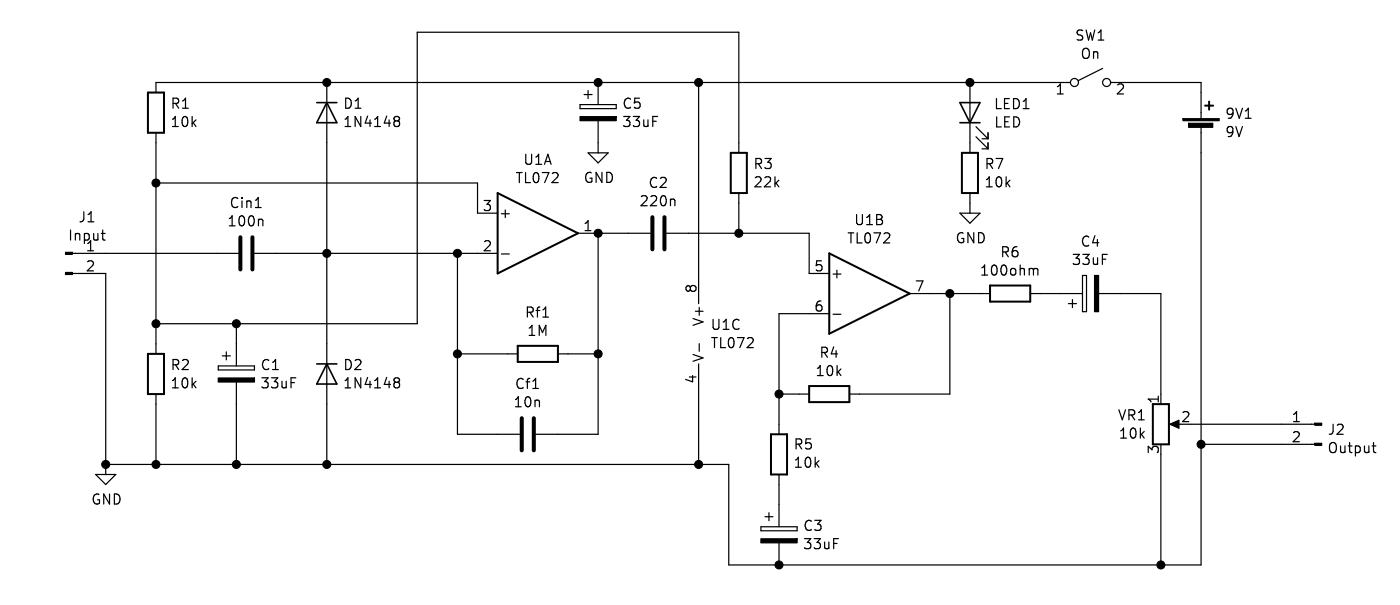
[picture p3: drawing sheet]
<svg xmlns="http://www.w3.org/2000/svg" width="177mm" height="76mm" viewBox="0 0 177 76" stroke-linecap="round" stroke-linejoin="round" font-family="sans-serif">
<path d="M-.1 -.1h177v76.5h-177z" fill-rule="evenodd" fill="#fff" stroke="#fff" stroke-width=".13"/>
<g fill="none" stroke="#000" stroke-width=".15">
<path d="M19.7 16.8v27.9M21.8 16h.7M21.8 15.1l.3-.4v1.3M21.9 13.1l.5-.1a.35 .35 0 0 0-.1-.6h-.4v1.3M22.2 13.1l.4 .6M23.1 13.7h.7M23.1 12.8l.3-.4v1.3M23.1 14.8h.1a.29 .29 0 0 1 .3-.1 .29 .29 0 0 1 .2 .3v.2a.62 .62 0 0 1-.3 .8l-.2-.1a1 1 0 0 1-.1-1.1zM24.3 14.7v1.3M24.4 15.5l.4 .5M24.8 15.1l-.5 .5M41.3 10.4v48.3"/>
<path d="M43.6 16h.7M43.6 15.1l.3-.4v1.3M43.7 12.4a.66 .66 0 0 1 .7 .5 .66 .66 0 0 1-.4 .8h-.3zM44.9 13.7h.7M44.9 12.8l.3-.4v1.3M45.6 14.7v1.3l-.7-1.3v1.3M46.4 14.7l-.3 .8h.8M46.7 15.1v.9M47.3 16h.8M47.3 15.1l.4-.4v1.3M48.8 14.7l-.3 .8h.8M49.1 15.1v.9"/>
<path d="M50 15.3l-.2 .1a.46 .46 0 0 0 .1 .5l.3 .1 .2-.1 .1-.4-.3-.2M50 15.3l-.2-.3v-.2l.2-.1h.2l.2 .1v.3l-.2 .2M50 15.3h.2M66.4 19.5l.1 1.1a.41 .41 0 0 0 .6-.1v-1M67.7 19.8l.3-.3v1.2M73.3 13.2h4.5v.5h-4.5zM73.8 11.9h1M74.3 11.4v1M74.3 19.3h2.5l-1.3 1.3zM75.5 10.4v2.8M75.5 15.2v4.1M78.8 14.7h.8l-.5 .5 .4 .1v.6l-.2 .1h-.4l-.1-.1"/>
<path d="M79.6 12.5a.52 .52 0 0 0-.6 0 .52 .52 0 0 0-.2 .6 .47 .47 0 0 0 .3 .5 .47 .47 0 0 0 .5-.1M80 14.7h.8l-.5 .5 .4 .1 .1 .4-.3 .3h-.3l-.2-.1M80.8 12.4h-.6l-.1 .6 .2-.1h.3l.3 .2v.3l-.3 .3h-.3l-.2-.2M81.3 15.1v.7a.31 .31 0 0 0 .5 .1M81.8 15.1v.9M82.5 15.3h.4M83.1 14.7h-.6v1.3M88.2 10.4v27.9M93.3 19.3v-15.2h-40.6v36.8h-33M122.5 10.4v8.9M123.3 17.3l1.5 1.5M123.3 16l1.5 1.5"/>
<path d="M124 18.8h.8M124 17.5h.8M124.8 16.8v.7M124.8 18v.8M125.9 12.4v1.3h.6M125.9 14.8v1.2h.6M126.9 13.1h.4M126.9 15.4h.4M127.5 12.4h-.6v1.3h.6M127.5 14.8h-.6v1.2h.6M128 12.4a.66 .66 0 0 1 .7 .5 .66 .66 0 0 1-.4 .8h-.3zM128 14.8a.64 .64 0 0 1 .8 .6 .64 .64 0 0 1-.8 .6z"/>
<path d="M129.2 13.7h.8M129.2 12.8l.4-.4v1.3M133.6 11.9h.7M133.6 11l.3-.4v1.3M135.2 10.4h-115.5v1.3M136.8 3.9l-.5-.1-.2 .1v.4l.6 .2 .1 .3-.3 .3-.5-.1M136.8 6.3l.2-.2a.47 .47 0 0 1 .6 .4l-.1 .7a.44 .44 0 0 1-.6 .1 1 1 0 0 1-.1-1zM137.2 3.8l.3 1.3 .2-1 .3 1 .3-1.3M138.1 6.5v.9M138.1 6.7a.3 .3 0 0 1 .6 0v.7M138.7 5.1h.7M138.7 4.1l.4-.3v1.3"/>
<path d="M139.3 8.6l-3.1 1.6M140.3 10.4h11.4v4.6M141.2 10.7l.1-.1h.4l.1 .1 .1 .3-.1 .2-.7 .7h.8M151.7 16v55.3h-59.7v-12.6h-78.6M155.7 16.5l-.2 .3h-.3l-.2-.3 .1-.4 .1-.1h.3l.2 .1a1.1 1.1 0 0 1-.2 1.1h-.4M155.7 14.2l-.1 .2a.41 .41 0 0 1-.6-.2v-.3a.39 .39 0 0 1 .6-.2l.1 .1a.84 .84 0 0 1-.3 1.1h-.3M156.1 13.7l.4 1.2 .4-1.2M156.1 16l.4 1.2 .4-1.2M157.3 14.9h.7M157.3 14l.4-.3v1.2M8.9 29.1v1.2M9.1 34.5h4.3v25.4"/>
<path d="M9.1 32h21M9.5 29.5v.8M9.5 29.6a.32 .32 0 0 1 .6 .1v.6M10.6 26.7v1a.39 .39 0 0 1-.5 .3M10.7 29.5h.3l.3 .2v.4l-.2 .2h-.4M10.7 29.5v1.3M11.1 31.7h.7M11.1 30.8l.3-.4v1.3M11.1 33.1l.1-.2h.4l.1 .2 .1 .2-.1 .2-.7 .7h.8M11.1 28h.8M11.1 27.1l.4-.4v1.3M11.8 29.5v.6a.31 .31 0 0 0 .5 .2l.1-.1"/>
<path d="M12.4 29.5v.8M12.8 29.5h.5M13 29.1v1v.2h.3M19.7 23.1h40.6v3.8h2.6M29 28.5h.7M29 27.6l.3-.4v1.3M30 25.1a.51 .51 0 0 0-.6 0 .51 .51 0 0 0-.2 .6 .46 .46 0 0 0 .3 .5 .46 .46 0 0 0 .5-.1M30.3 27.4a.31 .31 0 0 1 .3-.1 .31 .31 0 0 1 .2 .2 .7 .7 0 0 1-.2 1h-.2a1.06 1.06 0 0 1-.1-1.1zM30.6 24.9v.2M30.6 25.4v.8M31.2 25.4v.8M31.2 25.5a.3 .3 0 0 1 .5 0v.7"/>
<path d="M31.5 27.4a.29 .29 0 0 1 .3-.2 .29 .29 0 0 1 .2 .3 .64 .64 0 0 1-.3 1l-.2-.1a1 1 0 0 1 0-1zM32.1 32h30.8M32.3 26.2h.7M32.3 25.3l.3-.4v1.3M32.6 27.7v.8M32.6 27.8a.32 .32 0 0 1 .6 .1v.6M57.8 32v22.8h7.8M61.2 25.3h.7l-.4 .5 .4 .1v.5l-.2 .2h-.4l-.1-.1M61.2 30.5l.2-.1h.3l.2 .1v.3v.2l-.7 .7h.7M63.3 32.1h1M63.3 27h1M63.8 26.5v1"/>
<path d="M65.2 21.8h.8M65.6 21.8v1.3M66.4 21.8v1.3h.6M66.6 39.4h.6a.34 .34 0 0 0 .2-.4 .34 .34 0 0 0-.3-.2h-.5v1.2M66.9 39.4l.4 .6M67.5 21.9a.28 .28 0 0 1 .3-.1 .28 .28 0 0 1 .2 .2l.1 .3a.65 .65 0 0 1-.3 .8l-.3-.1a1 1 0 0 1 0-1.1zM67.7 20.7h.7M67.7 39.2h.5M68.2 38.8h-.1l-.2 .2v1M68.5 21.8h.8l-.5 1.3M68.6 39.1l.3-.3v1.2M68.8 20.7l.4-1.2 .4 1.2"/>
<path d="M68.9 20.4h.6M69.8 21.9l.1-.1h.3l.2 .1 .1 .2-.1 .2-.7 .8h.8M73 29.5h9.1M73.9 29.1h.7M73.9 28.2l.4-.3v1.2M74.7 21.8a.51 .51 0 0 0-.6 .1 .51 .51 0 0 0-.1 .6 .46 .46 0 0 0 .2 .5 .46 .46 0 0 0 .6-.1v-.4h-.3M75.5 29.5v25.3h-7.8M76 21.8v1.2l-.7-1.2v1.2M76.6 21.8a.66 .66 0 0 1 .7 .5 .66 .66 0 0 1-.4 .7h-.3zM81 24.8l.2-.1h.3l.2 .1v.3v.2l-.7 .7h.7M82.2 24.8l.2-.1h.3l.2 .1v.3v.2l-.8 .7h.8M82.9 22.5a.52 .52 0 0 0-.6 0 .52 .52 0 0 0-.2 .6 .47 .47 0 0 0 .3 .5 .47 .47 0 0 0 .5-.1"/>
<path d="M83.4 22.5l.2-.1h.3l.2 .1 .1 .3-.1 .2-.7 .7h.8M83.6 24.8a.28 .28 0 0 1 .3-.1 .28 .28 0 0 1 .2 .3 .64 .64 0 0 1-.4 1 .83 .83 0 0 1-.1-1.2zM84.2 29.5h18v5h2.5M84.7 25.1v.9M84.7 25.3a.35 .35 0 0 1 .5-.1v.1v.7M87.2 36.3l-.3-.2a.39 .39 0 0 0-.2 .6l.2 .1 .3-.3M87.2 36.3l.2-.2h.3l.2 .2v.4l-.2 .1h-.3l-.2-.3M87.2 36.3v.2M87.8 39.3h1M88.3 38.8v1M93.3 24.4v5.1M95.4 22.5l.2-.2h.3l.2 .2v.2v.2l-.8 .7h.8"/>
<path d="M95.5 20.7l.6-.1a.35 .35 0 0 0-.1-.6h-.5v1.3M95.8 20.7l.4 .6M96.6 20h.8l-.4 .5 .3 .1 .1 .5-.2 .2h-.4l-.2-.1M96.6 22.5l.2-.2h.3l.2 .2v.2v.2l-.8 .7h.8M97.9 22.3v1.3M98 23.1l.4 .5M98.4 22.8l-.5 .4M103.7 38a.54 .54 0 0 0-.6 .6v.5l.2 .2 .4-.1 .1-.1v-.4a.39 .39 0 0 0-.6-.1l-.1 .1M103.8 32.9h-.6l-.1 .6 .2-.1h.3l.2 .3v.3l-.2 .2h-.3l-.2-.1M104.7 39.6h-6.3v15.2M105.2 34.6h1M105.2 39.7h1"/>
<path d="M105.7 34.1v1M107.1 29.4h.7M107.5 29.4v1.3M108.2 27.1v1l.1 .2a.41 .41 0 0 0 .6-.2v-1M108.3 29.4v1.3h.6M109.4 29.5a.28 .28 0 0 1 .3-.1 .28 .28 0 0 1 .2 .3v.2a.65 .65 0 0 1-.2 .8l-.3-.1a1 1 0 0 1 0-1.1zM109.5 28.4h.7M109.5 27.5l.3-.4v1.3M110.4 29.4h.8l-.5 1.3M110.7 27.7h.5M110.7 27.1h.5l.1 .1a.29 .29 0 0 1 .1 .3 .29 .29 0 0 1-.2 .2l.1 .1a.35 .35 0 0 1 0 .5l-.6 .1zM111.6 29.5l.2-.1h.3l.2 .1 .1 .3-.1 .2-.7 .7h.8"/>
<path d="M114.9 37.1h10.2M115.7 35.5h.9l-.6 1.2M120 37.1v12.7h-12.7M121.2 26.9h2.6l-1.3 1.3zM121.6 29.5a.51 .51 0 0 0-.5 0 .51 .51 0 0 0-.2 .6 .46 .46 0 0 0 .3 .5 .46 .46 0 0 0 .5-.1v-.4h-.2M122.5 24.4v2.5M123 29.4v1.2l-.7-1.2v1.2M123.6 29.4a.66 .66 0 0 1 .7 .5 .66 .66 0 0 1-.4 .7h-.3zM124 34.7h.7M124 33.8l.4-.3v1.2M124.6 23.6h.7M124.6 22.7l.3-.4v1.3"/>
<path d="M124.7 20.7l.6-.1a.35 .35 0 0 0-.1-.6h-.5v1.3M125 20.7l.4 .6M125.3 33.6a.31 .31 0 0 1 .4-.1 .31 .31 0 0 1 .2 .2 .7 .7 0 0 1-.3 1h-.2a1.06 1.06 0 0 1-.1-1.1zM125.8 20h.8l-.5 1.3M125.9 22.5l.1-.1a.29 .29 0 0 1 .3-.1 .29 .29 0 0 1 .2 .3v.2a.62 .62 0 0 1-.3 .8l-.2-.1a1 1 0 0 1-.1-1zM126.6 33.5a.28 .28 0 0 1 .3 0 .28 .28 0 0 1 .2 .2 .64 .64 0 0 1-.4 1 .83 .83 0 0 1-.1-1.2zM126.6 31.8h.6a.35 .35 0 0 0-.1-.6h-.5v1.2M127 31.8l.4 .6M127.1 22.3v1.3M127.2 23.1l.4 .5M127.6 22.8l-.5 .4M127.7 34a.35 .35 0 0 1 .3-.1 .35 .35 0 0 1 .3 .2v.4a.35 .35 0 0 1-.3 .3 .35 .35 0 0 1-.4-.3z"/>
<path d="M128.5 31.2a.54 .54 0 0 0-.7 .5v.5l.3 .2h.4l.1-.2v-.3a.39 .39 0 0 0-.6-.2l-.2 .2M128.9 34a.3 .3 0 0 1 .5 .1v.6M128.9 33.5v1.2M130 34a.3 .3 0 0 1 .5 .1M130 33.9v.8M130.1 37.1h6.6M130.5 34.1a.31 .31 0 0 1 .5-.1l.1 .1v.6M130.5 34.1v.6M135 38.3h1M135.5 37.8v1M135.6 32.1h.7l-.4 .5 .4 .1v.6l-.2 .1h-.4l-.1-.1M136.7 34.8h.5v4.6h-.5z"/>
<path d="M136.8 32.1h.8l-.5 .5 .4 .1 .1 .5-.3 .2h-.3l-.2-.1M137.5 29.9a.52 .52 0 0 0-.6 0 .52 .52 0 0 0-.2 .6 .47 .47 0 0 0 .3 .5 .47 .47 0 0 0 .5 0M138.1 32.6v.6a.31 .31 0 0 0 .5 .1M138.3 29.8l-.3 .8h.8M138.6 30.2v.9M138.6 32.6v.8M138.8 37.1h7.8v13.9M139.2 32.7h.5M139.9 32.1h-.7v1.3M12.1 59.9h2.5l-1.2 1.3zM19.7 49.8v8.9M21.8 48.1l.3-.4v1.3"/>
<path d="M21.8 49h.7M21.9 46.1l.5-.1a.35 .35 0 0 0-.1-.6h-.4v1.3M22.2 46.1l.4 .6M23.1 45.5l.1-.1h.3l.2 .1 .1 .3-.1 .2-.7 .7h.8M23.1 47.8h.1a.29 .29 0 0 1 .3-.1 .29 .29 0 0 1 .2 .3v.2a.62 .62 0 0 1-.3 .8l-.2-.1a1 1 0 0 1-.1-1.1zM24.3 47.7v1.3M24.4 48.5l.4 .5M24.8 48.1l-.5 .5M27.6 46.2h4.5v.5h-4.5zM28.1 44.9h1M28.6 44.4v1M29.9 40.9v5.3"/>
<path d="M29.9 48.2v10.5M33.1 47.7h.8l-.5 .5 .4 .1v.6l-.2 .1h-.3l-.2-.1M33.9 45.5a.52 .52 0 0 0-.6 0 .52 .52 0 0 0-.1 .6 .47 .47 0 0 0 .2 .5 .47 .47 0 0 0 .5-.1M34.3 47.7h.8l-.4 .5 .3 .1 .1 .4-.3 .3h-.3l-.2-.1M34.4 46.7h.8M34.4 45.8l.4-.4v1.3M35.6 48.1v.7a.31 .31 0 0 0 .5 .1M36.1 48.1v.9M36.8 48.3h.4M37.4 47.7h-.6v1.3M43.6 49h.7M43.6 48.1l.3-.4v1.3"/>
<path d="M43.7 45.4a.66 .66 0 0 1 .7 .5 .66 .66 0 0 1-.4 .8h-.3zM44.9 45.5l.1-.1h.3l.2 .1 .1 .3-.1 .2-.7 .7h.8M45.6 47.7v1.3l-.7-1.3v1.3M46.4 47.7l-.3 .8h.8M46.7 48.1v.9M47.3 49h.8M47.3 48.1l.4-.4v1.3M48.8 47.7l-.3 .8h.8M49.1 48.1v.9M50 48.3l-.2 .1a.46 .46 0 0 0 .1 .5l.3 .1 .2-.1 .1-.4-.3-.2M50 48.3l-.2-.3v-.2l.2-.1h.2l.2 .1v.3l-.2 .2M50 48.3h.2"/>
<path d="M57.8 44.7h7.6M65.1 51.4h.7M65.1 50.5l.4-.4v1.3M66.1 47.9a.51 .51 0 0 0-.7 0 .51 .51 0 0 0-.1 .6 .46 .46 0 0 0 .2 .5 .46 .46 0 0 0 .6-.1M66.4 48.2h.5M66.4 50.2a.31 .31 0 0 1 .4-.1 .31 .31 0 0 1 .2 .2 .7 .7 0 0 1-.3 1.1 .68 .68 0 0 1-.3-1.2zM66.8 42.4h.8M66.8 41.4l.4-.3v1.3M66.9 47.8h-.1l-.2 .2v1.1M67.3 49.1h.7M67.3 48.1l.4-.3v1.3M67.6 50.5v.9"/>
<path d="M67.6 50.7l.1-.1a.31 .31 0 0 1 .4 .1v.7M68.1 42.4v-1.3l.4 .9 .4-.9v1.3M68.6 40h.7M70.5 44.7h5M87.1 47.6h.8M87.5 47.4v.8l-.9-.3M87.5 44.8l1.3 .4-1.3 .4M87.5 40.2l1.3 .5-1.3 .4M88.2 46v12.7M88.3 43.4v1M89.9 42.6h.7M90.1 40.3v1.1l.1 .1a.41 .41 0 0 0 .6-.1v-1.1"/>
<path d="M90.2 42.6v1.3M91 42.6v1.3h.6M91.3 41.6h.8M91.3 40.7l.4-.4v1.3M92.1 42.8l.1-.1a.28 .28 0 0 1 .3-.1 .28 .28 0 0 1 .2 .3v.2a.65 .65 0 0 1-.3 .8h-.2a1 1 0 0 1-.1-1.1zM93.1 42.6h.9l-.6 1.3M93.3 40.4a.52 .52 0 0 0-.6 .1 .52 .52 0 0 0-.1 .6 .47 .47 0 0 0 .2 .4 .47 .47 0 0 0 .5 0M94.4 42.8l.2-.2h.3l.2 .2v.2v.2l-.7 .7h.7M98.4 59.9v6.6M98.4 49.8h3.8M100.5 59h.7M100.5 58.1l.3-.4v1.3"/>
<path d="M100.6 56.1l.5-.1a.35 .35 0 0 0-.1-.6h-.4v1.3M100.9 56.1l.4 .6M101.8 57.9l.1-.1a.29 .29 0 0 1 .3 0 .29 .29 0 0 1 .2 .2v.2a.62 .62 0 0 1-.3 .8h-.2a1 1 0 0 1-.1-1.1zM102.4 55.4h-.6l-.1 .6 .2-.1h.3l.3 .3v.3l-.3 .2h-.3l-.2-.1M103 57.7v1.3M103.1 58.5l.3 .5M103.2 47.4h.8M103.2 46.5l.4-.3v1.2M103.4 58.2l-.4 .5M103.8 44.5h.6a.35 .35 0 0 0-.1-.6h-.5v1.2M104.1 44.5l.4 .6M104.6 46.3v-.1a.29 .29 0 0 1 .3 0 .29 .29 0 0 1 .2 .2l.1 .2a.62 .62 0 0 1-.3 .8h-.3a1 1 0 0 1 0-1.1z"/>
<path d="M105.3 43.8l-.3 .9h.8M105.6 44.3v.8M105.7 46.2v1.2M105.9 46.9l.3 .5M106.2 46.6l-.5 .5M141.3 51.7l.5 1.3 .4-1.3M141.6 55.3h.7M141.6 54.4l.3-.3v1.2M142.6 52.4h.5a.34 .34 0 0 0 .2-.3 .34 .34 0 0 0-.2-.4h-.5v1.3M142.9 52.4l.4 .6M142.9 54.2v-.1a.29 .29 0 0 1 .3 0 .29 .29 0 0 1 .2 .2l.1 .2a.62 .62 0 0 1-.3 .8h-.3a1 1 0 0 1 0-1.1zM143.8 53h.7"/>
<path d="M143.8 52.1l.4-.4v1.3M144 54.1v1.2M144.2 54.8l.3 .5M144.5 54.5l-.5 .5M145 57.2v-.8l.5 .4 .1-.4h.5l.2 .2v.4l-.1 .2M146.3 50v.8M146.3 50.4h-1.3l.4 .4M146.6 56.1v15.2M148.2 53.6h17.9M149.4 52.1l.2-.1h.3l.2 .1 .1 .2-.1 .2-.7 .7h.8M151.7 56.1h14.4M163.4 53.2h.7"/>
<path d="M163.4 52.3l.4-.3v1.2M163.4 54.6l.2-.1h.3l.1 .1 .1 .3-.1 .2-.7 .7h.8M168 56.1l.2-.2a.45 .45 0 0 1 .6 .4v.4l-.2 .4a.44 .44 0 0 1-.6-.1l-.1-.3zM168.4 53.6v.9a.39 .39 0 0 1-.5 .3M168.9 53.7l.2-.1h.3l.2 .1 .1 .2-.1 .2-.7 .7h.8M169.3 56.3v.7a.31 .31 0 0 0 .3 .2 .31 .31 0 0 0 .3-.2M169.9 56.3v.9M170.3 56.3h.5M170.5 55.9v1.1v.1l.3 .1M171.2 56.4l.4-.1 .2 .2v.4l-.1 .2h-.5M171.2 56.3v1.3M172.3 56.3v.7l.1 .1a.35 .35 0 0 0 .5-.1"/>
<path d="M172.9 56.3v.9M173.3 56.3h.5M173.5 55.9v1.1l.1 .1 .2 .1M12.5 62.5a.51 .51 0 0 0-.6 0 .51 .51 0 0 0-.1 .6 .46 .46 0 0 0 .2 .5 .46 .46 0 0 0 .6-.1v-.4h-.3M13.8 62.4v1.3l-.7-1.3v1.3M14.4 62.4a.66 .66 0 0 1 .7 .5 .66 .66 0 0 1-.4 .8h-.3zM96.1 66.5h4.6v.5h-4.6zM96.6 65.3h1M97.1 64.7v1.1M98.4 68.6v2.7M101.6 68h.8l-.4 .5 .4 .1v.6l-.2 .1h-.4l-.2-.1M102.5 65.8a.52 .52 0 0 0-.6 0 .52 .52 0 0 0-.2 .6 .47 .47 0 0 0 .2 .5 .47 .47 0 0 0 .6-.1"/>
<path d="M102.8 68h.8l-.4 .5 .3 .1 .1 .5-.2 .2h-.4l-.2-.1M102.9 65.7h.8l-.4 .5 .3 .1 .1 .4-.3 .3h-.3l-.2-.2M104.2 68.4v.7a.31 .31 0 0 0 .4 .1h.1M104.7 68.4v.9M105.3 68.6h.4M105.9 68h-.6v1.3"/>
<circle cx="135.7" cy="10.4" r=".51"/>
<circle cx="139.8" cy="10.4" r=".51"/>
</g>
<g fill="none" stroke="#000" stroke-width=".25">
<path d="M18.7 11.7h2v5.1h-2zM92.3 19.3h2v5.1h-2zM121.5 19.3h2v5.1h-2zM152.2 13.3h1M152.7 12.8v1M62.9 24.4l10.1 5.1-10.1 5zM104.7 32l10.2 5.1-10.2 5zM125.1 36.1h5v2h-5zM18.7 44.7h2v5.1h-2zM65.4 43.7h5.1v2h-5.1zM97.4 54.8h2v5.1h-2zM102.2 48.7h5.1v2.1h-5.1z"/>
<path d="M145.6 51h2v5.1h-2z"/>
</g>
<g fill="#000" stroke="#000" stroke-width=".15">
<path d="M147.8 53.6l1.1-.5v1z"/>
<path d="M73.3 14.7h4.5v.5h-4.5z" fill-rule="evenodd"/>
<path d="M149.4 15h4.6v.2h-4.6z" fill-rule="evenodd"/>
<path d="M150.1 15.6h3.1v.5h-3.1z" fill-rule="evenodd"/>
<path d="M8.3 34.4h.8v.3h-.8z" fill-rule="evenodd"/>
<path d="M8.3 31.9h.8v.2h-.8z" fill-rule="evenodd"/>
<path d="M138.3 34.8h.5v4.6h-.5z" fill-rule="evenodd"/>
<path d="M27.6 47.7h4.5v.5h-4.5z" fill-rule="evenodd"/>
<path d="M166.1 56h.8v.2h-.8z" fill-rule="evenodd"/>
<path d="M166.1 53.4h.8v.3h-.8z" fill-rule="evenodd"/>
<path d="M96.1 68h4.6v.6h-4.6z" fill-rule="evenodd"/>
</g>
<path d="M30.4 30v4M31.9 30v4M82.4 27.4v4.1M83.9 27.4v4.1M65.9 52.8v4.1M67.4 52.8v4.1" fill="none" stroke="#000" stroke-width=".51"/>
<path d="M40 13h2.5M41.3 13l1.2 2.5h-2.5zM121.2 13h2.6l-1.3 2.5zM121.2 15.5h2.6M40 46h2.5M41.3 46l1.2 2.5h-2.5z" fill="none" stroke="#000" stroke-width=".2"/>
<g fill="#000" stroke="#000" stroke-width=".13">
<circle cx="41.3" cy="10.4" r=".51"/>
<circle cx="75.5" cy="10.4" r=".51"/>
<circle cx="88.2" cy="10.4" r=".51"/>
<circle cx="122.5" cy="10.4" r=".51"/>
<circle cx="19.7" cy="23.1" r=".51"/>
<circle cx="41.3" cy="32" r=".51"/>
<circle cx="57.8" cy="32" r=".51"/>
<circle cx="75.5" cy="29.5" r=".51"/>
<circle cx="93.3" cy="29.5" r=".51"/>
<circle cx="120" cy="37.1" r=".51"/>
<circle cx="13.4" cy="58.7" r=".51"/>
<circle cx="19.7" cy="58.7" r=".51"/>
<circle cx="19.7" cy="40.9" r=".51"/>
<circle cx="29.9" cy="58.7" r=".51"/>
<circle cx="29.9" cy="40.9" r=".51"/>
<circle cx="41.3" cy="58.7" r=".51"/>
<circle cx="57.8" cy="44.7" r=".51"/>
<circle cx="75.5" cy="44.7" r=".51"/>
<circle cx="88.2" cy="58.7" r=".51"/>
<circle cx="98.4" cy="49.8" r=".51"/>
<circle cx="151.7" cy="56.1" r=".51"/>
<circle cx="98.4" cy="71.3" r=".51"/>
<circle cx="146.6" cy="71.3" r=".51"/>
</g>
</svg>
